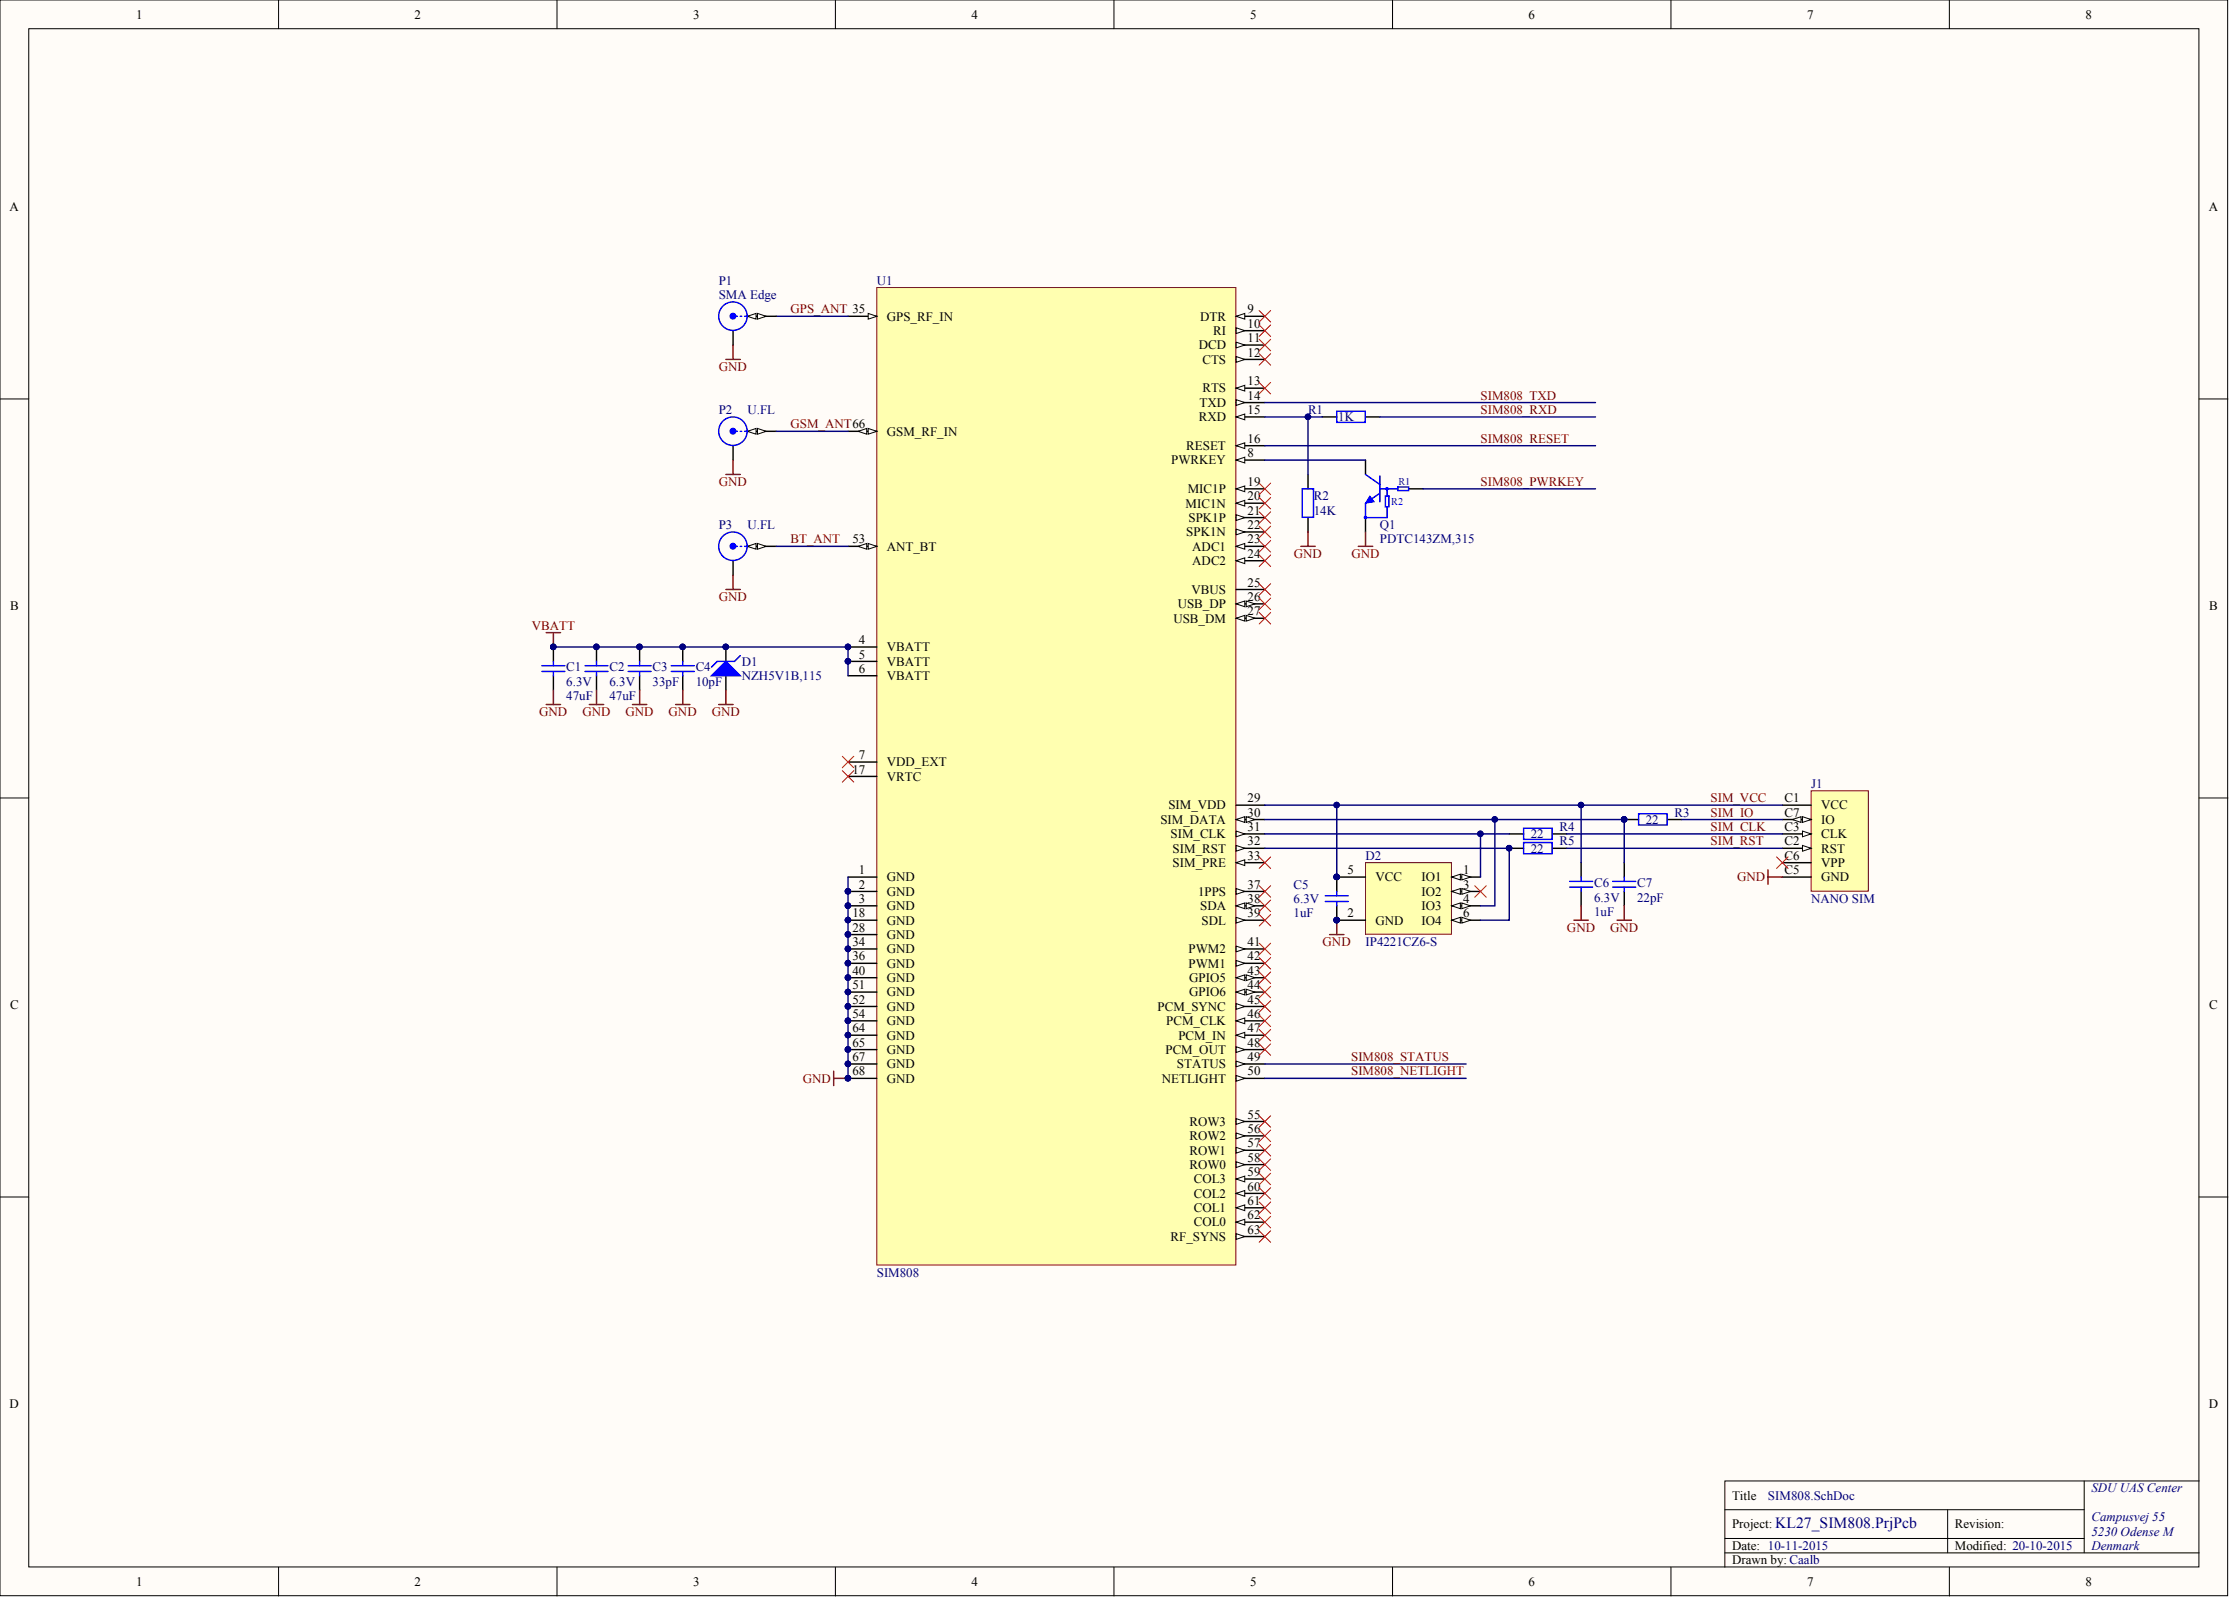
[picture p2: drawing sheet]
<svg xmlns="http://www.w3.org/2000/svg" width="393mm" height="282mm" viewBox="0 0 393 282" stroke-linecap="round" stroke-linejoin="round" font-family="sans-serif">
<defs><g id="words">
<text font-size="2.7" fill="#000080" x="313.1" y="269.5">KL27_SIM808.PrjPcb</text>
<g font-size="2.3">
<text x="24" y="3.3">1</text>
<text x="73.1" y="3.3">2</text>
<text x="122.2" y="3.3">3</text>
<text x="171.3" y="3.3">4</text>
<text x="220.5" y="3.3">5</text>
<text x="269.6" y="3.3">6</text>
<text x="318.7" y="3.3">7</text>
<text x="367.8" y="3.3">8</text>
<text x="1.7" y="37.2">A</text>
<text x="389.6" y="37.2">A</text>
<text x="156.4" y="56.6">GPS_RF_IN</text>
<text x="211.7" y="56.6">DTR</text>
<text x="214" y="59.1">RI</text>
<text x="220.1" y="55.3">9</text>
<text x="220.1" y="57.8">10</text>
<text x="211.5" y="61.6">DCD</text>
<text x="212.1" y="64.2">CTS</text>
<text x="220.1" y="60.4">11</text>
<text x="220.1" y="62.9">12</text>
<text x="211.6" y="71.8">TXD</text>
<text x="212.1" y="69.2">RTS</text>
<text x="220.1" y="68">13</text>
<text x="220.1" y="70.5">14</text>
<text x="156.4" y="76.8">GSM_RF_IN</text>
<text x="211.5" y="74.3">RXD</text>
<text x="220.1" y="73">15</text>
<text x="206.6" y="81.9">PWRKEY</text>
<text x="209.3" y="79.4">RESET</text>
<text x="220.1" y="80.6">8</text>
<text x="220.1" y="78.1">16</text>
<text x="209.1" y="89.5">MIC1N</text>
<text x="209.5" y="87">MIC1P</text>
<text x="220.1" y="85.7">19</text>
<text x="220.1" y="88.3">20</text>
<text x="150.3" y="95.9">53</text>
<text x="209.3" y="94.6">SPK1N</text>
<text x="209.6" y="92.1">SPK1P</text>
<text x="220.1" y="90.8">21</text>
<text x="220.1" y="93.3">22</text>
<text x="220.1" y="95.9">23</text>
<text x="156.4" y="97.1">ANT_BT</text>
<text x="210.3" y="97.1">ADC1</text>
<text x="210.3" y="99.7">ADC2</text>
<text x="220.1" y="98.4">24</text>
<text x="1.8" y="107.6">B</text>
<text x="207.7" y="107.3">USB_DP</text>
<text x="210.1" y="104.7">VBUS</text>
<text x="220.1" y="103.5">25</text>
<text x="220.1" y="106">26</text>
<text x="389.7" y="107.6">B</text>
<text x="151.5" y="113.6">4</text>
<text x="207" y="109.8">USB_DM</text>
<text x="220.1" y="108.5">27</text>
<text x="151.5" y="116.2">5</text>
<text x="151.5" y="118.7">6</text>
<text x="156.4" y="114.9">VBATT</text>
<text x="156.4" y="117.4">VBATT</text>
<text x="156.4" y="120">VBATT</text>
<text x="150.3" y="136.4">17</text>
<text x="151.5" y="133.9">7</text>
<text x="156.4" y="135.2">VDD_EXT</text>
<text x="156.4" y="137.7">VRTC</text>
<text x="206.1" y="142.8">SIM_VDD</text>
<text x="220.1" y="141.5">29</text>
<text x="314.8" y="141.5">C1</text>
<text x="321.2" y="142.8">VCC</text>
<text x="204.7" y="145.3">SIM_DATA</text>
<text x="206.5" y="147.9">SIM_CLK</text>
<text x="220.1" y="144.1">30</text>
<text x="220.1" y="146.6">31</text>
<text x="220.1" y="149.1">32</text>
<text x="314.8" y="149.1">C2</text>
<text x="314.8" y="146.6">C3</text>
<text x="314.8" y="144.1">C7</text>
<text x="321.2" y="147.9">CLK</text>
<text x="321.2" y="145.3">IO</text>
<text x="151.5" y="154.2">1</text>
<text x="156.4" y="155.5">GND</text>
<text x="206.8" y="150.4">SIM_RST</text>
<text x="206.8" y="152.9">SIM_PRE</text>
<text x="220.1" y="151.7">33</text>
<text x="237.7" y="154.2">5</text>
<text x="242.6" y="155.5">VCC</text>
<text x="250.7" y="155.5">IO1</text>
<text x="258.1" y="154.2">1</text>
<text x="314.8" y="154.2">C5</text>
<text x="314.8" y="151.7">C6</text>
<text x="321.2" y="150.4">RST</text>
<text x="321.2" y="155.5">GND</text>
<text x="321.2" y="152.9">VPP</text>
<text x="150.3" y="161.8">18</text>
<text x="151.5" y="156.7">2</text>
<text x="151.5" y="159.3">3</text>
<text x="156.4" y="158">GND</text>
<text x="156.4" y="160.5">GND</text>
<text x="211.3" y="158">1PPS</text>
<text x="211.7" y="160.5">SDA</text>
<text x="220.1" y="156.7">37</text>
<text x="220.1" y="159.3">38</text>
<text x="220.1" y="161.8">39</text>
<text x="237.7" y="161.8">2</text>
<text x="250.7" y="158">IO2</text>
<text x="250.7" y="160.5">IO3</text>
<text x="258.1" y="156.7">3</text>
<text x="258.1" y="159.3">4</text>
<text x="258.1" y="161.8">6</text>
<text x="150.3" y="164.3">28</text>
<text x="150.3" y="166.9">34</text>
<text x="156.4" y="163.1">GND</text>
<text x="156.4" y="165.6">GND</text>
<text x="212" y="163.1">SDL</text>
<text x="220.1" y="166.9">41</text>
<text x="242.6" y="163.1">GND</text>
<text x="250.7" y="163.1">IO4</text>
<text x="150.3" y="169.4">36</text>
<text x="150.3" y="172">40</text>
<text x="156.4" y="168.1">GND</text>
<text x="156.4" y="170.7">GND</text>
<text x="156.4" y="173.2">GND</text>
<text x="209.6" y="168.1">PWM2</text>
<text x="209.6" y="170.7">PWM1</text>
<text x="209.8" y="173.2">GPIO5</text>
<text x="220.1" y="169.4">42</text>
<text x="220.1" y="172">43</text>
<text x="1.8" y="178">C</text>
<text x="150.3" y="174.5">51</text>
<text x="150.3" y="177">52</text>
<text x="150.3" y="179.6">54</text>
<text x="156.4" y="175.8">GND</text>
<text x="156.4" y="178.3">GND</text>
<text x="204.2" y="178.3">PCM_SYNC</text>
<text x="209.8" y="175.8">GPIO6</text>
<text x="220.1" y="177">45</text>
<text x="220.1" y="179.6">46</text>
<text x="220.1" y="174.5">44</text>
<text x="389.7" y="178">C</text>
<text x="150.3" y="182.1">64</text>
<text x="150.3" y="184.6">65</text>
<text x="156.4" y="180.8">GND</text>
<text x="156.4" y="183.4">GND</text>
<text x="156.4" y="185.9">GND</text>
<text x="205.6" y="185.9">PCM_OUT</text>
<text x="205.7" y="180.8">PCM_CLK</text>
<text x="207.9" y="183.4">PCM_IN</text>
<text x="220.1" y="182.1">47</text>
<text x="220.1" y="184.6">48</text>
<text x="150.3" y="187.2">67</text>
<text x="150.3" y="189.7">68</text>
<text x="156.4" y="188.4">GND</text>
<text x="156.4" y="191">GND</text>
<text x="204.9" y="191">NETLIGHT</text>
<text x="207.6" y="188.4">STATUS</text>
<text x="220.1" y="187.2">49</text>
<text x="220.1" y="189.7">50</text>
<text x="220.1" y="197.3">55</text>
<text x="209.8" y="198.6">ROW3</text>
<text x="209.8" y="201.1">ROW2</text>
<text x="209.8" y="203.7">ROW1</text>
<text x="220.1" y="199.8">56</text>
<text x="220.1" y="202.4">57</text>
<text x="209.8" y="206.2">ROW0</text>
<text x="210.6" y="208.7">COL3</text>
<text x="220.1" y="204.9">58</text>
<text x="220.1" y="207.5">59</text>
<text x="220.1" y="210">60</text>
<text x="210.6" y="211.3">COL2</text>
<text x="210.6" y="213.8">COL1</text>
<text x="220.1" y="212.5">61</text>
<text x="220.1" y="215.1">62</text>
<text x="206.5" y="218.9">RF_SYNS</text>
<text x="210.6" y="216.3">COL0</text>
<text x="220.1" y="217.6">63</text>
<text x="1.7" y="248.4">D</text>
<text x="389.6" y="248.4">D</text>
<text x="305.5" y="264.5">Title</text>
<text x="305.5" y="269.6">Project:</text>
<text x="344.8" y="269.6">Revision:</text>
<text x="305.5" y="273.4">Date: 10-11-2015</text>
<text x="305.5" y="275.9">Drawn by: Caalb</text>
<text x="344.8" y="273.4">Modified: 20-10-2015</text>
<text x="24" y="279.7">1</text>
<text x="73.1" y="279.7">2</text>
<text x="122.2" y="279.7">3</text>
<text x="171.3" y="279.7">4</text>
<text x="220.5" y="279.7">5</text>
<text x="269.6" y="279.7">6</text>
<text x="318.7" y="279.7">7</text>
<text x="367.8" y="279.7">8</text>
</g>
<g font-size="2.3" fill="#000080">
<text x="126.8" y="50.2">P1</text>
<text x="126.8" y="52.7">SMA Edge</text>
<text x="154.7" y="50.2">U1</text>
<text x="126.8" y="73">P2</text>
<text x="131.8" y="73">U.FL</text>
<text x="230.7" y="73">R1</text>
<text x="236" y="74.3">1K</text>
<text x="231.7" y="88.3">R2</text>
<text x="126.8" y="93.3">P3</text>
<text x="131.8" y="93.3">U.FL</text>
<text x="231.7" y="90.8">14K</text>
<text x="243.4" y="93.3">Q1</text>
<text x="243.4" y="95.9">PDTC143ZM,315</text>
<text x="99.9" y="118.4">C1</text>
<text x="107.5" y="118.4">C2</text>
<text x="115.1" y="118.4">C3</text>
<text x="122.7" y="118.4">C4</text>
<text x="130.8" y="117.4">D1</text>
<text x="130.8" y="120">NZH5V1B,115</text>
<text x="99.9" y="123.5">47uF</text>
<text x="99.9" y="121">6.3V</text>
<text x="107.5" y="123.5">47uF</text>
<text x="107.5" y="121">6.3V</text>
<text x="115.1" y="121">33pF</text>
<text x="122.7" y="121">10pF</text>
<text x="319.5" y="139">J1</text>
<text x="270" y="147.9">22</text>
<text x="275.1" y="149.1">R5</text>
<text x="275.1" y="146.6">R4</text>
<text x="290.3" y="145.3">22</text>
<text x="295.4" y="144.1">R3</text>
<text x="240.9" y="151.7">D2</text>
<text x="270" y="150.4">22</text>
<text x="228.2" y="161.8">1uF</text>
<text x="228.2" y="156.7">C5</text>
<text x="228.2" y="159.3">6.3V</text>
<text x="281.2" y="161.6">1uF</text>
<text x="281.2" y="156.5">C6</text>
<text x="281.2" y="159">6.3V</text>
<text x="288.8" y="159">22pF</text>
<text x="288.8" y="156.5">C7</text>
<text x="319.5" y="159.3">NANO SIM</text>
<text x="240.9" y="166.9">IP4221CZ6-S</text>
<text x="154.7" y="225.2">SIM808</text>
<text x="368.9" y="263.3">SDU UAS Center</text>
<text x="311.9" y="264.5">SIM808.SchDoc</text>
<text x="368.9" y="268.3">Campusvej 55</text>
<text x="368.9" y="270.9">5230 Odense M</text>
<text x="368.9" y="273.4">Denmark</text>
</g>
<g font-size="2.3" fill="#800000">
<text x="139.4" y="55.3">GPS_ANT 35</text>
<text x="126.8" y="65.4">GND</text>
<text x="261.1" y="70.5">SIM808_TXD</text>
<text x="139.4" y="75.6">GSM_ANT66</text>
<text x="261.1" y="73">SIM808_RXD</text>
<text x="261.1" y="78.1">SIM808_RESET</text>
<text x="126.8" y="85.7">GND</text>
<text x="261.1" y="85.7">SIM808_PWRKEY</text>
<text x="139.4" y="95.9">BT_ANT</text>
<text x="228.2" y="98.4">GND</text>
<text x="238.4" y="98.4">GND</text>
<text x="126.8" y="106">GND</text>
<text x="93.8" y="111.1">VBATT</text>
<text x="95.1" y="126.3">GND</text>
<text x="102.7" y="126.3">GND</text>
<text x="110.3" y="126.3">GND</text>
<text x="117.9" y="126.3">GND</text>
<text x="125.5" y="126.3">GND</text>
<text x="301.7" y="141.5">SIM_VCC</text>
<text x="301.7" y="144.1">SIM_IO</text>
<text x="301.7" y="146.6">SIM_CLK</text>
<text x="301.7" y="149.1">SIM_RST</text>
<text x="306.4" y="155.5">GND</text>
<text x="233.3" y="166.9">GND</text>
<text x="276.4" y="164.3">GND</text>
<text x="284" y="164.3">GND</text>
<text x="141.6" y="191">GND</text>
<text x="238.3" y="189.7">SIM808_NETLIGHT</text>
<text x="238.3" y="187.2">SIM808_STATUS</text>
</g>
<g font-size="1.8" fill="#00f">
<text x="245.4" y="89">R2</text>
<text x="246.7" y="85.5">R1</text>
</g>
</g></defs>
<g fill="#fffcf8" stroke="#000" stroke-width=".18">
<path d="M0 0h392.9v281.5h-392.9z"/>
<path d="M5.1 5.1h382.8v271.3h-382.8z"/>
</g>
<g fill="none" stroke="#000" stroke-width=".18">
<path d="M49.1 0v5.1M98.2 0v5.1M147.4 0v5.1M196.5 0v5.1M245.6 0v5.1M294.7 0v5.1M343.8 0v5.1M0 70.4h5.1M387.9 70.4h5.1M0 140.8h5.1M387.9 140.8h5.1M0 211.1h5.1"/>
<path d="M387.9 211.1h5.1M49.1 276.4v5.1M98.2 276.4v5.1M147.4 276.4v5.1M196.5 276.4v5.1M245.6 276.4v5.1M294.7 276.4v5.1M304.2 266.3h63.4M304.2 273.9h83.7M304.2 271.4h63.4M343.5 266.3v7.6M343.8 276.4v5.1"/>
<path d="M367.6 261.2v12.7M387.9 261.2h-83.7v15.2"/>
</g>
<path d="M154.7 50.7h63.3v172.4h-63.3z" fill="#ffffb0" stroke="#800000" stroke-width=".18"/>
<path d="M218 81.2h5.1M149.6 114.1h5.1M149.6 116.7h5.1M149.6 119.2h5.1M149.6 134.4h5.1M149.6 154.7h5.1M149.6 157.2h5.1M149.6 159.8h5.1" fill="none" stroke="#000" stroke-width=".25"/>
<g fill="#000080" stroke="#000080" stroke-width=".18">
<circle cx="149.6" cy="157.2" r=".48"/>
<circle cx="149.6" cy="159.8" r=".48"/>
<circle cx="149.6" cy="114.1" r=".48"/>
<circle cx="149.6" cy="116.6" r=".48"/>
</g>
<path d="M218 81.2l1.6-.6v1.1z" fill="#fffcf8"/>
<path d="M218 81.2l1.6-.6v1.1z" fill="none" stroke="#000" stroke-width=".18"/>
<path d="M218 55.8h5.1" fill="none" stroke="#000" stroke-width=".25"/>
<path d="M218 55.8l1.6-.5v1z" fill="#fffcf8"/>
<path d="M218 55.8l1.6-.5v1z" fill="none" stroke="#000" stroke-width=".18"/>
<path d="M218 58.3h5.1" fill="none" stroke="#000" stroke-width=".25"/>
<path d="M218 57.8l1.6 .5-1.6 .5z" fill="#fffcf8"/>
<path d="M218 57.8l1.6 .5-1.6 .5z" fill="none" stroke="#000" stroke-width=".18"/>
<path d="M218 60.9h5.1" fill="none" stroke="#000" stroke-width=".25"/>
<path d="M218 60.4l1.6 .5-1.6 .5z" fill="#fffcf8"/>
<path d="M218 60.4l1.6 .5-1.6 .5z" fill="none" stroke="#000" stroke-width=".18"/>
<path d="M218 63.4h5.1" fill="none" stroke="#000" stroke-width=".25"/>
<path d="M218 62.9l1.6 .5-1.6 .5z" fill="#fffcf8"/>
<path d="M218 62.9l1.6 .5-1.6 .5z" fill="none" stroke="#000" stroke-width=".18"/>
<path d="M218 68.5h5.1" fill="none" stroke="#000" stroke-width=".25"/>
<path d="M218 68.5l1.6-.5v1z" fill="#fffcf8"/>
<path d="M218 68.5l1.6-.5v1z" fill="none" stroke="#000" stroke-width=".18"/>
<path d="M218 71h5.1" fill="none" stroke="#000" stroke-width=".25"/>
<path d="M218 70.5l1.6 .5-1.6 .5z" fill="#fffcf8"/>
<path d="M218 70.5l1.6 .5-1.6 .5z" fill="none" stroke="#000" stroke-width=".18"/>
<path d="M218 73.5h5.1" fill="none" stroke="#000" stroke-width=".25"/>
<path d="M218 73.5l1.6-.5v1.1z" fill="#fffcf8"/>
<path d="M218 73.5l1.6-.5v1.1z" fill="none" stroke="#000" stroke-width=".18"/>
<path d="M218 78.6h5.1" fill="none" stroke="#000" stroke-width=".25"/>
<path d="M218 78.6l1.6-.5v1z" fill="#fffcf8"/>
<path d="M218 78.6l1.6-.5v1z" fill="none" stroke="#000" stroke-width=".18"/>
<path d="M218 86.2h5.1M149.6 137h5.1M149.6 162.3h5.1" fill="none" stroke="#000" stroke-width=".25"/>
<circle cx="149.6" cy="162.3" r=".48" fill="#000080" stroke="#000080" stroke-width=".18"/>
<path d="M218 86.2l1.6-.5v1z" fill="#fffcf8"/>
<path d="M218 86.2l1.6-.5v1z" fill="none" stroke="#000" stroke-width=".18"/>
<path d="M218 88.8h5.1" fill="none" stroke="#000" stroke-width=".25"/>
<path d="M218 88.8l1.6-.5v1z" fill="#fffcf8"/>
<path d="M218 88.8l1.6-.5v1z" fill="none" stroke="#000" stroke-width=".18"/>
<path d="M218 91.3h5.1" fill="none" stroke="#000" stroke-width=".25"/>
<path d="M218 90.8l1.6 .5-1.6 .5z" fill="#fffcf8"/>
<path d="M218 90.8l1.6 .5-1.6 .5z" fill="none" stroke="#000" stroke-width=".18"/>
<path d="M218 93.8h5.1" fill="none" stroke="#000" stroke-width=".25"/>
<path d="M218 93.3l1.6 .5-1.6 .5z" fill="#fffcf8"/>
<path d="M218 93.3l1.6 .5-1.6 .5z" fill="none" stroke="#000" stroke-width=".18"/>
<path d="M218 96.4h5.1" fill="none" stroke="#000" stroke-width=".25"/>
<path d="M218 96.4l1.6-.5v1z" fill="#fffcf8"/>
<path d="M218 96.4l1.6-.5v1z" fill="none" stroke="#000" stroke-width=".18"/>
<path d="M218 98.9h5.1" fill="none" stroke="#000" stroke-width=".25"/>
<path d="M218 98.9l1.6-.5v1z" fill="#fffcf8"/>
<path d="M218 98.9l1.6-.5v1z" fill="none" stroke="#000" stroke-width=".18"/>
<path d="M218 104h5.1M218 106.5h5.1" fill="none" stroke="#000" stroke-width=".25"/>
<path d="M218 106.5l1.6-.5v1z" fill="#fffcf8"/>
<path d="M218 106.5l1.6-.5v1z" fill="none" stroke="#000" stroke-width=".18"/>
<path d="M219.8 106l1.5 .5-1.5 .5z" fill="#fffcf8"/>
<path d="M219.8 106l1.5 .5-1.5 .5z" fill="none" stroke="#000" stroke-width=".18"/>
<path d="M218 109.1h5.1" fill="none" stroke="#000" stroke-width=".25"/>
<path d="M218 109.1l1.6-.6v1.1z" fill="#fffcf8"/>
<path d="M218 109.1l1.6-.6v1.1z" fill="none" stroke="#000" stroke-width=".18"/>
<path d="M219.8 108.5l1.5 .6-1.5 .5z" fill="#fffcf8"/>
<path d="M219.8 108.5l1.5 .6-1.5 .5z" fill="none" stroke="#000" stroke-width=".18"/>
<path d="M218 142h5.1M218 144.6h5.1M149.6 164.8h5.1" fill="none" stroke="#000" stroke-width=".25"/>
<circle cx="149.6" cy="164.8" r=".48" fill="#000080" stroke="#000080" stroke-width=".18"/>
<path d="M218 144.6l1.6-.5v1z" fill="#fffcf8"/>
<path d="M218 144.6l1.6-.5v1z" fill="none" stroke="#000" stroke-width=".18"/>
<path d="M219.8 144.1l1.5 .5-1.5 .5z" fill="#fffcf8"/>
<path d="M219.8 144.1l1.5 .5-1.5 .5z" fill="none" stroke="#000" stroke-width=".18"/>
<path d="M218 147.1h5.1" fill="none" stroke="#000" stroke-width=".25"/>
<path d="M218 146.6l1.6 .5-1.6 .5z" fill="#fffcf8"/>
<path d="M218 146.6l1.6 .5-1.6 .5z" fill="none" stroke="#000" stroke-width=".18"/>
<path d="M218 149.6h5.1" fill="none" stroke="#000" stroke-width=".25"/>
<path d="M218 149.1l1.6 .5-1.6 .5z" fill="#fffcf8"/>
<path d="M218 149.1l1.6 .5-1.6 .5z" fill="none" stroke="#000" stroke-width=".18"/>
<path d="M218 152.2h5.1" fill="none" stroke="#000" stroke-width=".25"/>
<path d="M218 152.2l1.6-.5v1z" fill="#fffcf8"/>
<path d="M218 152.2l1.6-.5v1z" fill="none" stroke="#000" stroke-width=".18"/>
<path d="M149.6 55.8h5.1M149.6 167.4h5.1" fill="none" stroke="#000" stroke-width=".25"/>
<circle cx="149.6" cy="167.4" r=".48" fill="#000080" stroke="#000080" stroke-width=".18"/>
<path d="M153.1 55.3l1.6 .5-1.6 .5z" fill="#fffcf8"/>
<path d="M153.1 55.3l1.6 .5-1.6 .5z" fill="none" stroke="#000" stroke-width=".18"/>
<path d="M218 157.2h5.1M149.6 169.9h5.1" fill="none" stroke="#000" stroke-width=".25"/>
<circle cx="149.6" cy="169.9" r=".48" fill="#000080" stroke="#000080" stroke-width=".18"/>
<path d="M218 156.7l1.6 .5-1.6 .5z" fill="#fffcf8"/>
<path d="M218 156.7l1.6 .5-1.6 .5z" fill="none" stroke="#000" stroke-width=".18"/>
<path d="M218 159.8h5.1" fill="none" stroke="#000" stroke-width=".25"/>
<path d="M218 159.8l1.6-.5v1z" fill="#fffcf8"/>
<path d="M218 159.8l1.6-.5v1z" fill="none" stroke="#000" stroke-width=".18"/>
<path d="M219.8 159.3l1.5 .5-1.5 .5z" fill="#fffcf8"/>
<path d="M219.8 159.3l1.5 .5-1.5 .5z" fill="none" stroke="#000" stroke-width=".18"/>
<path d="M218 162.3h5.1" fill="none" stroke="#000" stroke-width=".25"/>
<path d="M218 161.8l1.6 .5-1.6 .5z" fill="#fffcf8"/>
<path d="M218 161.8l1.6 .5-1.6 .5z" fill="none" stroke="#000" stroke-width=".18"/>
<path d="M149.6 172.5h5.1M218 167.4h5.1" fill="none" stroke="#000" stroke-width=".25"/>
<circle cx="149.6" cy="172.4" r=".48" fill="#000080" stroke="#000080" stroke-width=".18"/>
<path d="M218 166.9l1.6 .5-1.6 .5z" fill="#fffcf8"/>
<path d="M218 166.9l1.6 .5-1.6 .5z" fill="none" stroke="#000" stroke-width=".18"/>
<path d="M218 169.9h5.1" fill="none" stroke="#000" stroke-width=".25"/>
<path d="M218 169.4l1.6 .5-1.6 .5z" fill="#fffcf8"/>
<path d="M218 169.4l1.6 .5-1.6 .5z" fill="none" stroke="#000" stroke-width=".18"/>
<path d="M218 172.5h5.1" fill="none" stroke="#000" stroke-width=".25"/>
<path d="M218 172.5l1.6-.5v1z" fill="#fffcf8"/>
<path d="M218 172.5l1.6-.5v1z" fill="none" stroke="#000" stroke-width=".18"/>
<path d="M219.8 172l1.5 .5-1.5 .5z" fill="#fffcf8"/>
<path d="M219.8 172l1.5 .5-1.5 .5z" fill="none" stroke="#000" stroke-width=".18"/>
<path d="M218 177.5h5.1" fill="none" stroke="#000" stroke-width=".25"/>
<path d="M218 177l1.6 .5-1.6 .5z" fill="#fffcf8"/>
<path d="M218 177l1.6 .5-1.6 .5z" fill="none" stroke="#000" stroke-width=".18"/>
<path d="M218 180.1h5.1" fill="none" stroke="#000" stroke-width=".25"/>
<path d="M218 180.1l1.6-.5v1z" fill="#fffcf8"/>
<path d="M218 180.1l1.6-.5v1z" fill="none" stroke="#000" stroke-width=".18"/>
<path d="M218 182.6h5.1" fill="none" stroke="#000" stroke-width=".25"/>
<path d="M218 182.6l1.6-.5v1z" fill="#fffcf8"/>
<path d="M218 182.6l1.6-.5v1z" fill="none" stroke="#000" stroke-width=".18"/>
<path d="M218 185.1h5.1" fill="none" stroke="#000" stroke-width=".25"/>
<path d="M218 184.6l1.6 .5-1.6 .5z" fill="#fffcf8"/>
<path d="M218 184.6l1.6 .5-1.6 .5z" fill="none" stroke="#000" stroke-width=".18"/>
<path d="M218 187.7h5.1" fill="none" stroke="#000" stroke-width=".25"/>
<path d="M218 187.2l1.6 .5-1.6 .5z" fill="#fffcf8"/>
<path d="M218 187.2l1.6 .5-1.6 .5z" fill="none" stroke="#000" stroke-width=".18"/>
<path d="M218 190.2h5.1" fill="none" stroke="#000" stroke-width=".25"/>
<path d="M218 189.7l1.6 .5-1.6 .5z" fill="#fffcf8"/>
<path d="M218 189.7l1.6 .5-1.6 .5z" fill="none" stroke="#000" stroke-width=".18"/>
<path d="M149.6 96.4h5.1M149.6 175h5.1M149.6 177.5h5.1" fill="none" stroke="#000" stroke-width=".25"/>
<g fill="#000080" stroke="#000080" stroke-width=".18">
<circle cx="149.6" cy="175" r=".48"/>
<circle cx="149.6" cy="177.5" r=".48"/>
</g>
<path d="M153.1 95.9l1.6 .5-1.6 .5z" fill="#fffcf8"/>
<path d="M153.1 95.9l1.6 .5-1.6 .5z" fill="none" stroke="#000" stroke-width=".18"/>
<path d="M151.4 96.4l1.5-.5v1z" fill="#fffcf8"/>
<path d="M151.4 96.4l1.5-.5v1z" fill="none" stroke="#000" stroke-width=".18"/>
<path d="M149.6 180.1h5.1M218 197.8h5.1" fill="none" stroke="#000" stroke-width=".25"/>
<circle cx="149.6" cy="180" r=".48" fill="#000080" stroke="#000080" stroke-width=".18"/>
<path d="M218 197.3l1.6 .5-1.6 .5z" fill="#fffcf8"/>
<path d="M218 197.3l1.6 .5-1.6 .5z" fill="none" stroke="#000" stroke-width=".18"/>
<path d="M218 200.4h5.1" fill="none" stroke="#000" stroke-width=".25"/>
<path d="M218 199.8l1.6 .6-1.6 .5z" fill="#fffcf8"/>
<path d="M218 199.8l1.6 .6-1.6 .5z" fill="none" stroke="#000" stroke-width=".18"/>
<path d="M218 202.9h5.1" fill="none" stroke="#000" stroke-width=".25"/>
<path d="M218 202.4l1.6 .5-1.6 .5z" fill="#fffcf8"/>
<path d="M218 202.4l1.6 .5-1.6 .5z" fill="none" stroke="#000" stroke-width=".18"/>
<path d="M218 205.4h5.1" fill="none" stroke="#000" stroke-width=".25"/>
<path d="M218 204.9l1.6 .5-1.6 .5z" fill="#fffcf8"/>
<path d="M218 204.9l1.6 .5-1.6 .5z" fill="none" stroke="#000" stroke-width=".18"/>
<path d="M218 208h5.1" fill="none" stroke="#000" stroke-width=".25"/>
<path d="M218 208l1.6-.5v1z" fill="#fffcf8"/>
<path d="M218 208l1.6-.5v1z" fill="none" stroke="#000" stroke-width=".18"/>
<path d="M218 210.5h5.1" fill="none" stroke="#000" stroke-width=".25"/>
<path d="M218 210.5l1.6-.5v1z" fill="#fffcf8"/>
<path d="M218 210.5l1.6-.5v1z" fill="none" stroke="#000" stroke-width=".18"/>
<path d="M218 213h5.1" fill="none" stroke="#000" stroke-width=".25"/>
<path d="M218 213l1.6-.5v1z" fill="#fffcf8"/>
<path d="M218 213l1.6-.5v1z" fill="none" stroke="#000" stroke-width=".18"/>
<path d="M218 215.6h5.1" fill="none" stroke="#000" stroke-width=".25"/>
<path d="M218 215.6l1.6-.5v1z" fill="#fffcf8"/>
<path d="M218 215.6l1.6-.5v1z" fill="none" stroke="#000" stroke-width=".18"/>
<path d="M218 218.1h5.1" fill="none" stroke="#000" stroke-width=".25"/>
<path d="M218 217.6l1.6 .5-1.6 .5z" fill="#fffcf8"/>
<path d="M218 217.6l1.6 .5-1.6 .5z" fill="none" stroke="#000" stroke-width=".18"/>
<path d="M149.6 76.1h5.1M149.6 182.6h5.1M149.6 185.1h5.1" fill="none" stroke="#000" stroke-width=".25"/>
<g fill="#000080" stroke="#000080" stroke-width=".18">
<circle cx="149.6" cy="182.6" r=".48"/>
<circle cx="149.6" cy="185.1" r=".48"/>
</g>
<path d="M153.1 75.6l1.6 .5-1.6 .5z" fill="#fffcf8"/>
<path d="M153.1 75.6l1.6 .5-1.6 .5z" fill="none" stroke="#000" stroke-width=".18"/>
<path d="M151.4 76.1l1.5-.5v1z" fill="#fffcf8"/>
<path d="M151.4 76.1l1.5-.5v1z" fill="none" stroke="#000" stroke-width=".18"/>
<path d="M218 175h5.1M149.6 187.7h5.1M149.6 190.2h5.1" fill="none" stroke="#000" stroke-width=".25"/>
<g fill="#000080" stroke="#000080" stroke-width=".18">
<circle cx="149.6" cy="187.7" r=".48"/>
<circle cx="149.6" cy="190.2" r=".48"/>
</g>
<path d="M218 175l1.6-.5v1z" fill="#fffcf8"/>
<path d="M218 175l1.6-.5v1z" fill="none" stroke="#000" stroke-width=".18"/>
<path d="M219.8 174.5l1.5 .5-1.5 .5z" fill="#fffcf8"/>
<path d="M219.8 174.5l1.5 .5-1.5 .5z" fill="none" stroke="#000" stroke-width=".18"/>
<g fill="#000080" stroke="#000080" stroke-width=".18">
<circle cx="149.6" cy="157.2" r=".48"/>
<circle cx="149.6" cy="159.8" r=".48"/>
<circle cx="149.6" cy="114.1" r=".48"/>
<circle cx="149.6" cy="116.6" r=".48"/>
<circle cx="149.6" cy="162.3" r=".48"/>
<circle cx="149.6" cy="164.8" r=".48"/>
<circle cx="149.6" cy="167.4" r=".48"/>
<circle cx="149.6" cy="169.9" r=".48"/>
<circle cx="149.6" cy="172.4" r=".48"/>
<circle cx="149.6" cy="175" r=".48"/>
<circle cx="149.6" cy="177.5" r=".48"/>
<circle cx="149.6" cy="180" r=".48"/>
<circle cx="149.6" cy="182.6" r=".48"/>
<circle cx="149.6" cy="185.1" r=".48"/>
<circle cx="149.6" cy="187.7" r=".48"/>
<circle cx="149.6" cy="190.2" r=".48"/>
<circle cx="128" cy="114.1" r=".48"/>
</g>
<path d="M147.1 188.9v2.6M147.1 190.2h2.5" fill="none" stroke="#800000" stroke-width=".25"/>
<path d="M128 114.1v2.6M128 119.2v2.5" fill="none" stroke="#000" stroke-width=".25"/>
<path d="M128 116.7l2.6 2.5h-5.1z" fill="#00f"/>
<g fill="none" stroke="#00f" stroke-width=".25">
<path d="M95.6 117.4h4M95.6 118.4h4M97.6 116.7v.7M97.6 118.4v.8M103.2 117.4h4M103.2 118.4h4M105.2 116.7v.7M105.2 118.4v.8M110.8 117.4h4.1M110.8 118.4h4.1M112.8 116.7v.7M112.8 118.4v.8"/>
<path d="M118.4 117.4h4.1M118.4 118.4h4.1M120.4 116.7v.7M120.4 118.4v.8M128 116.7l2.6 2.5h-5.1zM130.6 115.6l-1 1.1h-3.1l-1 1"/>
</g>
<g fill="#000080" stroke="#000080" stroke-width=".18">
<circle cx="128" cy="114.1" r=".48"/>
<circle cx="120.4" cy="114.1" r=".48"/>
<circle cx="112.8" cy="114.1" r=".48"/>
<circle cx="105.2" cy="114.1" r=".48"/>
<circle cx="97.6" cy="114.1" r=".48"/>
</g>
<path d="M97.6 114.1v2.6M97.6 119.2v2.5M105.2 114.1v2.6M105.2 119.2v2.5M112.8 114.1v2.6M112.8 119.2v2.5M120.4 114.1v2.6M120.4 119.2v2.5" fill="none" stroke="#000" stroke-width=".25"/>
<path d="M96.3 111.6h2.6M97.6 111.6v2.5M96.3 124.3h2.6M97.6 121.7v2.6M104 124.3h2.5M105.2 121.7v2.6M111.6 124.3h2.5M112.8 121.7v2.6M119.2 124.3h2.5M120.4 121.7v2.6M126.8 124.3h2.5M128 121.7v2.6" fill="none" stroke="#800000" stroke-width=".25"/>
<g fill="none" stroke="#f00" stroke-width=".18">
<path d="M222.1 97.9l2 2M222.1 95.4l2 2M222.1 85.2l2 2M222.1 87.7l2 2.1M222.1 90.3l2 2M222.1 92.8l2 2M224.1 97.9l-2 2M224.1 95.4l-2 2M224.1 85.2l-2 2M224.1 87.7l-2 2.1M224.1 90.3l-2 2M224.1 92.8l-2 2"/>
<path d="M222.1 156.2l2 2.1M224.1 156.2l-2 2.1M222.1 166.4l2 2M222.1 168.9l2 2M222.1 171.4l2 2.1M222.1 174l2 2M222.1 179.1l2 2M222.1 176.5l2 2M224.1 166.4l-2 2M224.1 168.9l-2 2M224.1 171.4l-2 2.1M224.1 174l-2 2"/>
<path d="M224.1 179.1l-2 2M224.1 176.5l-2 2M222.1 196.8l2 2M222.1 199.3l2 2.1M222.1 184.1l2 2.1M222.1 181.6l2 2M224.1 196.8l-2 2M224.1 199.3l-2 2.1M224.1 184.1l-2 2.1M224.1 181.6l-2 2M222.1 201.9l2 2M222.1 204.4l2 2"/>
<path d="M222.1 207l2 2M222.1 209.5l2 2M222.1 212l2 2.1M222.1 214.6l2 2M222.1 217.1l2 2M224.1 201.9l-2 2M224.1 204.4l-2 2M224.1 207l-2 2M224.1 209.5l-2 2M224.1 212l-2 2.1M224.1 214.6l-2 2M224.1 217.1l-2 2"/>
</g>
<path d="M319.5 139.5h10v17.7h-10z" fill="#ffffb0" stroke="#800000" stroke-width=".18"/>
<path d="M314.4 142h5.1M314.4 149.6h5.1" fill="none" stroke="#000" stroke-width=".25"/>
<path d="M317.9 149.1l1.6 .5-1.6 .5z" fill="#fffcf8"/>
<path d="M317.9 149.1l1.6 .5-1.6 .5z" fill="none" stroke="#000" stroke-width=".18"/>
<path d="M314.4 147.1h5.1" fill="none" stroke="#000" stroke-width=".25"/>
<path d="M317.9 146.6l1.6 .5-1.6 .5z" fill="#fffcf8"/>
<path d="M317.9 146.6l1.6 .5-1.6 .5z" fill="none" stroke="#000" stroke-width=".18"/>
<path d="M314.4 154.7h5.1M314.4 152.2h5.1M314.4 144.6h5.1" fill="none" stroke="#000" stroke-width=".25"/>
<path d="M317.9 144.1l1.6 .5-1.6 .5z" fill="#fffcf8"/>
<path d="M317.9 144.1l1.6 .5-1.6 .5z" fill="none" stroke="#000" stroke-width=".18"/>
<path d="M316.2 144.6l1.5-.5v1z" fill="#fffcf8"/>
<path d="M316.2 144.6l1.5-.5v1z" fill="none" stroke="#000" stroke-width=".18"/>
<path d="M278.9 159.8v2.5M286.5 159.8v2.5M311.9 153.4v2.6M311.9 154.7h2.5M277.6 162.3h2.6M285.2 162.3h2.6" fill="none" stroke="#800000" stroke-width=".25"/>
<path d="M313.4 151.2l2 2M315.4 151.2l-2 2" fill="none" stroke="#f00" stroke-width=".18"/>
<path d="M266.2 149.6h2.6M266.2 147.1h2.6M273.8 149.6h2.6M273.8 147.1h2.6M278.9 152.2v2.5M278.9 157.2v2.6M286.5 144.6h2.5M286.5 152.2v2.5M286.5 157.2v2.6M294.1 144.6h2.5" fill="none" stroke="#000" stroke-width=".25"/>
<g fill="#000080" stroke="#000080" stroke-width=".18">
<circle cx="266.2" cy="149.6" r=".48"/>
<circle cx="286.5" cy="144.5" r=".48"/>
</g>
<path d="M268.8 148.6h5v2h-5zM268.8 146.1h5v2h-5zM276.9 155.5h4M276.9 156.5h4M278.9 154.7v.8M278.9 156.5v.7M284.5 155.5h4M284.5 156.5h4M286.5 154.7v.8M286.5 156.5v.7M289 143.5h5.1v2h-5.1z" fill="none" stroke="#00f" stroke-width=".25"/>
<path d="M240.9 152.2h15.1v12.6h-15.1z" fill="#ffffb0" stroke="#800000" stroke-width=".18"/>
<path d="M256.1 154.7h5" fill="none" stroke="#000" stroke-width=".25"/>
<path d="M256.1 154.7l1.5-.5v1z" fill="#fffcf8"/>
<path d="M256.1 154.7l1.5-.5v1z" fill="none" stroke="#000" stroke-width=".18"/>
<path d="M257.8 154.2l1.6 .5-1.6 .5z" fill="#fffcf8"/>
<path d="M257.8 154.2l1.6 .5-1.6 .5z" fill="none" stroke="#000" stroke-width=".18"/>
<path d="M256.1 157.2h5M235.8 162.3h5.1" fill="none" stroke="#000" stroke-width=".25"/>
<circle cx="235.8" cy="162.3" r=".48" fill="#000080" stroke="#000080" stroke-width=".18"/>
<path d="M256.1 157.2l1.5-.5v1z" fill="#fffcf8"/>
<path d="M256.1 157.2l1.5-.5v1z" fill="none" stroke="#000" stroke-width=".18"/>
<path d="M257.8 156.7l1.6 .5-1.6 .5z" fill="#fffcf8"/>
<path d="M257.8 156.7l1.6 .5-1.6 .5z" fill="none" stroke="#000" stroke-width=".18"/>
<path d="M256.1 159.8h5" fill="none" stroke="#000" stroke-width=".25"/>
<path d="M256.1 159.8l1.5-.5v1z" fill="#fffcf8"/>
<path d="M256.1 159.8l1.5-.5v1z" fill="none" stroke="#000" stroke-width=".18"/>
<path d="M257.8 159.3l1.6 .5-1.6 .5z" fill="#fffcf8"/>
<path d="M257.8 159.3l1.6 .5-1.6 .5z" fill="none" stroke="#000" stroke-width=".18"/>
<path d="M235.8 154.7h5.1M256.1 162.3h5" fill="none" stroke="#000" stroke-width=".25"/>
<circle cx="235.8" cy="154.7" r=".48" fill="#000080" stroke="#000080" stroke-width=".18"/>
<path d="M256.1 162.3l1.5-.5v1z" fill="#fffcf8"/>
<path d="M256.1 162.3l1.5-.5v1z" fill="none" stroke="#000" stroke-width=".18"/>
<path d="M257.8 161.8l1.6 .5-1.6 .5z" fill="#fffcf8"/>
<path d="M257.8 161.8l1.6 .5-1.6 .5z" fill="none" stroke="#000" stroke-width=".18"/>
<g fill="#000080" stroke="#000080" stroke-width=".18">
<circle cx="235.8" cy="162.3" r=".48"/>
<circle cx="235.8" cy="154.7" r=".48"/>
</g>
<path d="M229.5 96.4h2.5M230.7 93.8v2.6M234.5 164.8h2.6M235.8 162.3v2.5" fill="none" stroke="#800000" stroke-width=".25"/>
<path d="M222.1 158.8l2 2M224.1 158.8l-2 2M260.1 156.2l2.1 2.1M262.2 156.2l-2.1 2.1M222.1 161.3l2 2M224.1 161.3l-2 2" fill="none" stroke="#f00" stroke-width=".18"/>
<path d="M131.8 76.1h5.1M233.3 73.5h2.5M240.9 73.5h2.5M230.7 83.7v2.5M230.7 91.3v2.5" fill="none" stroke="#000" stroke-width=".25"/>
<path d="M235.8 72.5h5v2h-5zM229.7 86.2h2v5h-2z" fill="none" stroke="#00f" stroke-width=".25"/>
<path d="M131.8 76.1l1.6-.5v1z" fill="#fffcf8"/>
<path d="M131.8 76.1l1.6-.5v1z" fill="none" stroke="#000" stroke-width=".18"/>
<path d="M133.6 75.6l1.5 .5-1.5 .5z" fill="#fffcf8"/>
<path d="M133.6 75.6l1.5 .5-1.5 .5z" fill="none" stroke="#000" stroke-width=".18"/>
<path d="M129.3 78.6v2.6M240.9 81.2v2.5M240.9 91.3v2.5M248.5 86.2h2.5M235.8 154.7v2.5M235.8 159.8v2.5" fill="none" stroke="#000" stroke-width=".25"/>
<circle cx="129.3" cy="76.1" r=".48" fill="#00f" stroke="#00f" stroke-width=".25"/>
<g fill="none" stroke="#00f" stroke-width=".25">
<path d="M129.8 76.1h.3M130.6 76.1h.2M131.3 76.1h.3M240.9 83.7l2.5 1.8M243.4 87l-2.5 1.8M243.4 83.9v4.6M233.8 158h4M233.8 159h4M235.8 157.2v.8M235.8 159v.8"/>
<circle cx="129.3" cy="76.1" r="2.51"/>
</g>
<g fill="none" stroke="#f00" stroke-width=".18">
<path d="M222.1 54.8l2 2M222.1 57.3l2 2M222.1 59.8l2 2.1M224.1 59.8l-2 2.1M224.1 54.8l-2 2M224.1 57.3l-2 2M222.1 62.4l2 2M224.1 62.4l-2 2M148.6 133.4l2 2M148.6 135.9l2 2.1M150.6 133.4l-2 2M150.6 135.9l-2 2.1"/>
<path d="M222.1 151.2l2 2M224.1 151.2l-2 2"/>
</g>
<path d="M128 63.4h2.6M129.3 60.9v2.5M128 83.7h2.6M129.3 81.2v2.5" fill="none" stroke="#800000" stroke-width=".25"/>
<g fill="#000080" stroke="#000080" stroke-width=".18">
<circle cx="235.8" cy="162.3" r=".48"/>
<circle cx="235.8" cy="154.7" r=".48"/>
</g>
<path d="M241.6 87.5l.8 1-1.5 .3z" fill="#00f"/>
<path d="M241.6 87.5l.8 1-1.5 .3z" fill="none" stroke="#00f" stroke-width=".18"/>
<g fill="none" stroke="#00f" stroke-width=".25">
<path d="M240.9 88.8v2.5h3.8v-1.9M243.4 86.2h3.2M244.4 87.5h.6v1.9h-.6zM244.7 86.2v1.3M246.6 85.9h1.9v.6h-1.9z"/>
<circle cx="240.8" cy="91.3" r=".18"/>
<circle cx="244.6" cy="86.2" r=".18"/>
</g>
<path d="M239.6 96.4h2.5M240.9 93.8v2.6" fill="none" stroke="#800000" stroke-width=".25"/>
<g fill="none" stroke="#000080" stroke-width=".25">
<path d="M136.9 55.8h12.7M136.9 76.1h12.7M223.1 73.5h10.2M223.1 71h58.3M223.1 78.6h58.3M230.7 73.5v10.2M243.4 73.5h38M223.1 81.2h17.8M251 86.2h30.4M97.6 114.1h52v5.1M149.6 154.7v35.5M223.1 144.6h63.4v7.6"/>
<path d="M223.1 149.6h43.1v12.7h-5.1M223.1 147.1h43.1M223.1 142h91.3M235.8 142v12.7M261.1 147.1v7.6M263.7 144.6v15.2h-2.6M276.4 147.1h38M276.4 149.6h38M278.9 142v10.2M296.6 144.6h17.8M223.1 190.2h35.5"/>
</g>
<g fill="#000080" stroke="#000080" stroke-width=".18">
<circle cx="149.6" cy="157.2" r=".48"/>
<circle cx="149.6" cy="159.8" r=".48"/>
<circle cx="149.6" cy="162.3" r=".48"/>
<circle cx="149.6" cy="164.8" r=".48"/>
<circle cx="149.6" cy="167.4" r=".48"/>
<circle cx="149.6" cy="169.9" r=".48"/>
<circle cx="149.6" cy="172.4" r=".48"/>
<circle cx="149.6" cy="175" r=".48"/>
<circle cx="149.6" cy="177.5" r=".48"/>
<circle cx="149.6" cy="180" r=".48"/>
<circle cx="149.6" cy="182.6" r=".48"/>
<circle cx="149.6" cy="185.1" r=".48"/>
<circle cx="149.6" cy="187.7" r=".48"/>
<circle cx="149.6" cy="190.2" r=".48"/>
<circle cx="263.7" cy="144.5" r=".48"/>
<circle cx="286.5" cy="144.5" r=".48"/>
<circle cx="278.9" cy="142" r=".48"/>
<circle cx="235.8" cy="154.7" r=".48"/>
<circle cx="235.8" cy="142" r=".48"/>
<circle cx="261.1" cy="147.1" r=".48"/>
<circle cx="266.2" cy="149.6" r=".48"/>
<circle cx="230.7" cy="73.5" r=".48"/>
<circle cx="149.6" cy="116.6" r=".48"/>
<circle cx="149.6" cy="114.1" r=".48"/>
<circle cx="128" cy="114.1" r=".48"/>
<circle cx="120.4" cy="114.1" r=".48"/>
<circle cx="112.8" cy="114.1" r=".48"/>
<circle cx="105.2" cy="114.1" r=".48"/>
<circle cx="97.6" cy="114.1" r=".48"/>
</g>
<path d="M222.1 67.5l2 2M224.1 67.5l-2 2M222.1 103l2 2M222.1 105.5l2 2M222.1 108l2 2.1M224.1 103l-2 2M224.1 105.5l-2 2M224.1 108l-2 2.1" fill="none" stroke="#f00" stroke-width=".18"/>
<path d="M131.8 96.4h5.1" fill="none" stroke="#000" stroke-width=".25"/>
<path d="M131.8 96.4l1.6-.5v1z" fill="#fffcf8"/>
<path d="M131.8 96.4l1.6-.5v1z" fill="none" stroke="#000" stroke-width=".18"/>
<path d="M133.6 95.9l1.5 .5-1.5 .5z" fill="#fffcf8"/>
<path d="M133.6 95.9l1.5 .5-1.5 .5z" fill="none" stroke="#000" stroke-width=".18"/>
<path d="M131.8 55.8h5.1M129.3 98.9v2.5" fill="none" stroke="#000" stroke-width=".25"/>
<circle cx="129.3" cy="96.3" r=".48" fill="#00f" stroke="#00f" stroke-width=".25"/>
<g fill="none" stroke="#00f" stroke-width=".25">
<path d="M129.8 96.4h.3M130.6 96.4h.2M131.3 96.4h.3"/>
<circle cx="129.3" cy="96.3" r="2.51"/>
</g>
<path d="M128 104h2.6M129.3 101.4v2.6" fill="none" stroke="#800000" stroke-width=".25"/>
<path d="M136.9 96.4h12.7M223.1 187.7h35.5" fill="none" stroke="#000080" stroke-width=".25"/>
<path d="M131.8 55.8l1.6-.5v1z" fill="#fffcf8"/>
<path d="M131.8 55.8l1.6-.5v1z" fill="none" stroke="#000" stroke-width=".18"/>
<path d="M133.6 55.3l1.5 .5-1.5 .5z" fill="#fffcf8"/>
<path d="M133.6 55.3l1.5 .5-1.5 .5z" fill="none" stroke="#000" stroke-width=".18"/>
<path d="M129.3 58.3v2.6" fill="none" stroke="#000" stroke-width=".25"/>
<circle cx="129.3" cy="55.8" r=".48" fill="#00f" stroke="#00f" stroke-width=".25"/>
<g fill="none" stroke="#00f" stroke-width=".25">
<path d="M129.8 55.8h.3M130.6 55.8h.2M131.3 55.8h.3"/>
<circle cx="129.3" cy="55.8" r="2.51"/>
</g>
<use href="#words"/>
</svg>
